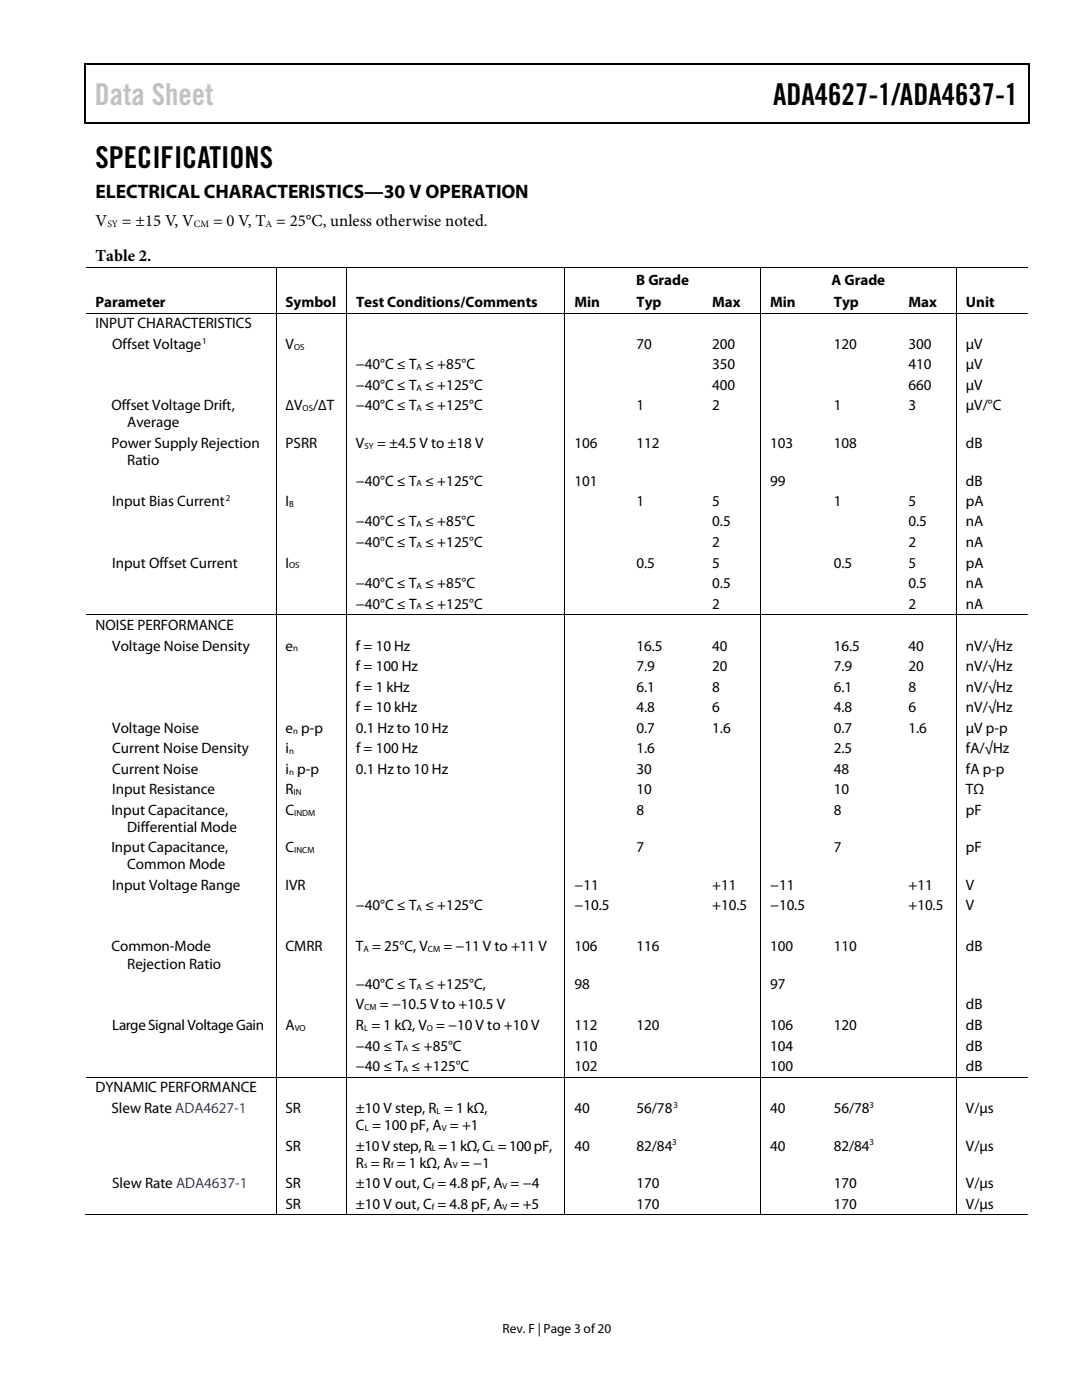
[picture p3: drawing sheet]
<svg xmlns="http://www.w3.org/2000/svg" width="216mm" height="279mm" viewBox="0 0 216 279" stroke-linecap="round" stroke-linejoin="round" font-family="sans-serif">
<defs><g id="words">
<text font-size="6" fill="#c1c1c1" x="18.9" y="20.9">Data Sheet</text>
<g font-size="6">
<text x="154.3" y="20.9">ADA4627-1/ADA4637-1</text>
<text x="19" y="33.6">SPECIFICATIONS</text>
</g>
<text font-size="3.9" x="19" y="39.6">ELECTRICAL CHARACTERISTICS—30 V OPERATION</text>
<g font-size="3.3">
<text x="19" y="45">V</text>
<text x="24.3" y="45">= ±15 V, V</text>
<text x="42.5" y="45">= 0 V, T = 25°C, unless otherwise noted.</text>
<text x="19" y="52.2">Table 2.</text>
</g>
<g font-size="3">
<text x="127" y="56.8">B Grade</text>
<text x="165.9" y="56.8">A Grade</text>
<text x="19" y="61.3">Parameter</text>
<text x="19" y="65.5">INPUT CHARACTERISTICS</text>
<text x="57" y="61.3">Symbol</text>
<text x="71" y="61.3">Test Conditions/Comments</text>
<text x="114.6" y="61.3">Min</text>
<text x="127" y="61.3">Typ</text>
<text x="142.1" y="61.3">Max</text>
<text x="153.7" y="61.3">Min</text>
<text x="166.4" y="61.3">Typ</text>
<text x="181.3" y="61.3">Max</text>
<text x="192.7" y="61.3">Unit</text>
<text x="22.4" y="69.6">Offset Voltage</text>
<text x="57" y="69.6">V</text>
<text x="127" y="69.6">70</text>
<text x="142.1" y="69.6">200</text>
<text x="166.4" y="69.6">120</text>
<text x="181.3" y="69.6">300</text>
<text x="192.7" y="69.6">µV</text>
<text x="71" y="73.7">−40°C ≤ T ≤ +85°C</text>
<text x="71" y="77.8">−40°C ≤ T ≤ +125°C</text>
<text x="142.1" y="73.7">350</text>
<text x="142.1" y="77.8">400</text>
<text x="181.3" y="73.7">410</text>
<text x="181.3" y="77.8">660</text>
<text x="192.7" y="73.7">µV</text>
<text x="192.7" y="77.8">µV</text>
<text x="22.2" y="81.9">Offset Voltage Drift,</text>
<text x="57" y="81.9">∆V</text>
<text x="62.5" y="81.9">/∆T</text>
<text x="71" y="81.9">−40°C ≤ T ≤ +125°C</text>
<text x="127" y="81.9">1</text>
<text x="142.1" y="81.9">2</text>
<text x="166.4" y="81.9">1</text>
<text x="181.3" y="81.9">3</text>
<text x="192.7" y="81.9">µV/°C</text>
<text x="22.2" y="89.4">Power Supply Rejection</text>
<text x="25.4" y="85.3">Average</text>
<text x="57" y="89.4">PSRR</text>
<text x="71" y="89.4">V</text>
<text x="75.2" y="89.4">= ±4.5 V to ±18 V</text>
<text x="114.6" y="89.4">106</text>
<text x="127" y="89.4">112</text>
<text x="153.7" y="89.4">103</text>
<text x="166.4" y="89.4">108</text>
<text x="192.7" y="89.4">dB</text>
<text x="25.4" y="92.8">Ratio</text>
<text x="22.4" y="101">Input Bias Current</text>
<text x="57" y="101">I</text>
<text x="71" y="96.9">−40°C ≤ T ≤ +125°C</text>
<text x="114.6" y="96.9">101</text>
<text x="127" y="101">1</text>
<text x="142.1" y="101">5</text>
<text x="153.7" y="96.9">99</text>
<text x="166.4" y="101">1</text>
<text x="181.3" y="101">5</text>
<text x="192.7" y="96.9">dB</text>
<text x="192.7" y="101">pA</text>
<text x="71" y="105.1">−40°C ≤ T ≤ +85°C</text>
<text x="142.1" y="105.1">0.5</text>
<text x="181.3" y="105.1">0.5</text>
<text x="192.7" y="105.1">nA</text>
<text x="22.4" y="113.3">Input Offset Current</text>
<text x="57" y="113.3">I</text>
<text x="71" y="109.2">−40°C ≤ T ≤ +125°C</text>
<text x="127" y="113.3">0.5</text>
<text x="142.1" y="113.3">5</text>
<text x="142.1" y="109.2">2</text>
<text x="166.4" y="113.3">0.5</text>
<text x="181.3" y="113.3">5</text>
<text x="181.3" y="109.2">2</text>
<text x="192.7" y="113.3">pA</text>
<text x="192.7" y="109.2">nA</text>
<text x="71" y="117.4">−40°C ≤ T ≤ +85°C</text>
<text x="142.1" y="117.4">0.5</text>
<text x="181.3" y="117.4">0.5</text>
<text x="192.7" y="117.4">nA</text>
<text x="19" y="125.7">NOISE PERFORMANCE</text>
<text x="71" y="121.5">−40°C ≤ T ≤ +125°C</text>
<text x="142.1" y="121.5">2</text>
<text x="181.3" y="121.5">2</text>
<text x="192.7" y="121.5">nA</text>
<text x="22.4" y="129.8">Voltage Noise Density</text>
<text x="57" y="129.8">e</text>
<text x="71" y="129.8">f = 10 Hz</text>
<text x="127" y="129.8">16.5</text>
<text x="142.1" y="129.8">40</text>
<text x="166.4" y="129.8">16.5</text>
<text x="181.3" y="129.8">40</text>
<text x="192.7" y="129.8">nV/√Hz</text>
<text x="71" y="133.9">f = 100 Hz</text>
<text x="127" y="133.9">7.9</text>
<text x="142.1" y="133.9">20</text>
<text x="166.4" y="133.9">7.9</text>
<text x="181.3" y="133.9">20</text>
<text x="192.7" y="133.9">nV/√Hz</text>
<text x="71" y="138">f = 1 kHz</text>
<text x="71" y="142.1">f = 10 kHz</text>
<text x="127" y="138">6.1</text>
<text x="127" y="142.1">4.8</text>
<text x="142.1" y="138">8</text>
<text x="142.1" y="142.1">6</text>
<text x="166.4" y="138">6.1</text>
<text x="166.4" y="142.1">4.8</text>
<text x="181.3" y="138">8</text>
<text x="181.3" y="142.1">6</text>
<text x="192.7" y="138">nV/√Hz</text>
<text x="192.7" y="142.1">nV/√Hz</text>
<text x="22.4" y="146.2">Voltage Noise</text>
<text x="57" y="146.2">e p-p</text>
<text x="71" y="146.2">0.1 Hz to 10 Hz</text>
<text x="127" y="146.2">0.7</text>
<text x="142.1" y="146.2">1.6</text>
<text x="166.4" y="146.2">0.7</text>
<text x="181.3" y="146.2">1.6</text>
<text x="192.7" y="146.2">µV p-p</text>
<text x="22.4" y="150.3">Current Noise Density</text>
<text x="22.4" y="154.4">Current Noise</text>
<text x="57" y="150.3">i</text>
<text x="57" y="154.4">i p-p</text>
<text x="71" y="154.4">0.1 Hz to 10 Hz</text>
<text x="71" y="150.3">f = 100 Hz</text>
<text x="127" y="154.4">30</text>
<text x="127" y="150.3">1.6</text>
<text x="166.4" y="154.4">48</text>
<text x="166.4" y="150.3">2.5</text>
<text x="192.7" y="150.3">fA/√Hz</text>
<text x="192.7" y="154.4">fA p-p</text>
<text x="22.4" y="158.5">Input Resistance</text>
<text x="57" y="158.5">R</text>
<text x="127" y="158.5">10</text>
<text x="166.4" y="158.5">10</text>
<text x="192.7" y="158.5">TΩ</text>
<text x="22.2" y="162.6">Input Capacitance,</text>
<text x="25.4" y="166">Differential Mode</text>
<text x="57" y="162.6">C</text>
<text x="127" y="162.6">8</text>
<text x="166.4" y="162.6">8</text>
<text x="192.7" y="162.6">pF</text>
<text x="22.2" y="170.1">Input Capacitance,</text>
<text x="25.4" y="173.5">Common Mode</text>
<text x="57" y="170.1">C</text>
<text x="127" y="170.1">7</text>
<text x="166.4" y="170.1">7</text>
<text x="192.7" y="170.1">pF</text>
<text x="22.4" y="177.6">Input Voltage Range</text>
<text x="57" y="177.6">IVR</text>
<text x="114.6" y="177.6">−11</text>
<text x="142.1" y="177.6">+11</text>
<text x="153.7" y="177.6">−11</text>
<text x="181.3" y="177.6">+11</text>
<text x="192.7" y="177.6">V</text>
<text x="71" y="181.7">−40°C ≤ T ≤ +125°C</text>
<text x="114.6" y="181.7">−10.5</text>
<text x="142.1" y="181.7">+10.5</text>
<text x="153.7" y="181.7">−10.5</text>
<text x="181.3" y="181.7">+10.5</text>
<text x="192.7" y="181.7">V</text>
<text x="22.2" y="189.9">Common-Mode</text>
<text x="57" y="189.9">CMRR</text>
<text x="71" y="189.9">T = 25°C, V</text>
<text x="88.5" y="189.9">= −11 V to +11 V</text>
<text x="114.6" y="189.9">106</text>
<text x="127" y="189.9">116</text>
<text x="153.7" y="189.9">100</text>
<text x="166.4" y="189.9">110</text>
<text x="192.7" y="189.9">dB</text>
<text x="25.4" y="193.3">Rejection Ratio</text>
<text x="71" y="197.4">−40°C ≤ T ≤ +125°C,</text>
<text x="114.6" y="197.4">98</text>
<text x="153.7" y="197.4">97</text>
<text x="71" y="201.5">V</text>
<text x="75.8" y="201.5">= −10.5 V to +10.5 V</text>
<text x="192.7" y="201.5">dB</text>
<text x="22.4" y="205.6">Large Signal Voltage Gain</text>
<text x="57" y="205.6">A</text>
<text x="71" y="209.7">−40 ≤ T ≤ +85°C</text>
<text x="71" y="205.6">R = 1 kΩ, V = −10 V to +10 V</text>
<text x="114.6" y="205.6">112</text>
<text x="114.6" y="209.7">110</text>
<text x="127" y="205.6">120</text>
<text x="153.7" y="205.6">106</text>
<text x="153.7" y="209.7">104</text>
<text x="166.4" y="205.6">120</text>
<text x="192.7" y="205.6">dB</text>
<text x="192.7" y="209.7">dB</text>
<text x="71" y="213.7">−40 ≤ T ≤ +125°C</text>
<text x="114.6" y="213.7">102</text>
<text x="153.7" y="213.7">100</text>
<text x="192.7" y="213.7">dB</text>
<text x="19" y="218">DYNAMIC PERFORMANCE</text>
<text x="22.2" y="222.1">Slew Rate ADA4627-1</text>
<text x="57" y="222.1">SR</text>
<text x="71" y="222.1">±10 V step, R = 1 kΩ,</text>
<text x="71" y="225.6">C = 100 pF, A = +1</text>
<text x="114.6" y="222.1">40</text>
<text x="127" y="222.1">56/78</text>
<text x="153.7" y="222.1">40</text>
<text x="166.4" y="222.1">56/78</text>
<text x="192.7" y="222.1">V/µs</text>
<text x="57" y="229.6">SR</text>
<text x="71" y="233">R = R = 1 kΩ, A = −1</text>
<text x="71" y="229.6">±10 V step, R = 1 kΩ, C = 100 pF,</text>
<text x="114.6" y="229.6">40</text>
<text x="127" y="229.6">82/84</text>
<text x="153.7" y="229.6">40</text>
<text x="166.4" y="229.6">82/84</text>
<text x="192.7" y="229.6">V/µs</text>
<text x="22.4" y="237.1">Slew Rate ADA4637-1</text>
<text x="57" y="237.1">SR</text>
<text x="71" y="237.1">±10 V out, C = 4.8 pF, A = −4</text>
<text x="127" y="237.1">170</text>
<text x="166.4" y="237.1">170</text>
<text x="192.7" y="237.1">V/µs</text>
<text x="57" y="241.2">SR</text>
<text x="71" y="241.2">±10 V out, C = 4.8 pF, A = +5</text>
<text x="127" y="241.2">170</text>
<text x="166.4" y="241.2">170</text>
<text x="192.7" y="241.2">V/µs</text>
</g>
<text font-size="2.7" x="100.3" y="266">Rev. F | Page 3 of20</text>
<g font-size="1.9">
<text x="21.4" y="45.2">SY</text>
<text x="38.7" y="45.2">CM</text>
<text x="53" y="45.2">A</text>
</g>
<g font-size="1.8">
<text x="40.3" y="68.6">1</text>
<text x="58.7" y="69.8">OS</text>
<text x="83.1" y="73.9">A</text>
<text x="83.1" y="78">A</text>
<text x="60.4" y="82.1">OS</text>
<text x="83.1" y="82.1">A</text>
<text x="72.7" y="89.6">SY</text>
<text x="45" y="99.9">2</text>
<text x="57.7" y="101.1">B</text>
<text x="83.1" y="97.1">A</text>
<text x="83.1" y="105.2">A</text>
<text x="57.7" y="113.5">OS</text>
<text x="83.1" y="109.3">A</text>
<text x="83.1" y="117.6">A</text>
<text x="83.1" y="121.6">A</text>
<text x="58.5" y="130">n</text>
<text x="58.5" y="146.4">n</text>
<text x="57.7" y="150.5">n</text>
<text x="57.7" y="154.6">n</text>
<text x="58.6" y="158.7">IN</text>
<text x="58.7" y="162.8">INDM</text>
<text x="58.7" y="170.3">INCM</text>
<text x="83.1" y="181.9">A</text>
<text x="72.5" y="190">A</text>
<text x="85.4" y="190">CM</text>
<text x="83.1" y="197.5">A</text>
<text x="72.7" y="201.6">CM</text>
<text x="58.8" y="205.7">VO</text>
<text x="72.6" y="205.7">L</text>
<text x="80.4" y="209.8">A</text>
<text x="85.2" y="205.7">O</text>
<text x="80.4" y="213.9">A</text>
<text x="134.4" y="221.1">3</text>
<text x="173.5" y="221.1">3</text>
<text x="72.8" y="225.7">L</text>
<text x="87.1" y="222.3">L</text>
<text x="88.1" y="225.7">V</text>
<text x="72.6" y="233.2">s</text>
<text x="78" y="233.2">f</text>
<text x="86.1" y="229.8">L</text>
<text x="90.3" y="233.2">V</text>
<text x="98" y="229.8">L</text>
<text x="134.2" y="228.6">3</text>
<text x="173.5" y="228.6">3</text>
<text x="86.1" y="237.3">f</text>
<text x="100.3" y="237.3">V</text>
<text x="86.1" y="241.4">f</text>
<text x="100.3" y="241.4">V</text>
</g>
</g></defs>
<g fill="#000">
<path d="M16.9 12.7h.2v1h-.2zM16.9 12.7h.2v.3h-.2zM82.5 12.7h.3v.3h-.3zM205.1 12.7h.3v1h-.3zM205.1 12.7h.3v.3h-.3zM16.9 24.4h.2v.2h-.2zM82.3 24.4h.2v.2h-.2zM205.1 24.4h.3v.2h-.3zM55 53.3h.2v.2h-.2zM69 53.3h.2v.2h-.2zM112.6 53.3h.2v.2h-.2zM151.7 53.3h.2v.2h-.2z"/>
<path d="M190.8 53.3h.1v.2h-.1zM55 62.4h.2v.2h-.2zM69 62.4h.2v.2h-.2zM112.6 62.4h.2v.2h-.2zM125.1 62.4h.2v.2h-.2zM140.2 62.4h.2v.2h-.2zM151.7 62.4h.2v.2h-.2zM164.5 62.4h.1v.2h-.1zM179.4 62.4h.2v.2h-.2zM190.8 62.4h.1v.2h-.1zM55 122.6h.2v.2h-.2zM69 122.6h.2v.2h-.2z"/>
<path d="M112.6 122.6h.2v.2h-.2zM125.1 122.6h.2v.2h-.2zM140.2 122.6h.2v.2h-.2zM151.7 122.6h.2v.2h-.2zM164.5 122.6h.1v.2h-.1zM179.4 122.6h.2v.2h-.2zM190.8 122.6h.1v.2h-.1zM55 214.9h.2v.2h-.2zM69 214.9h.2v.2h-.2zM112.6 214.9h.2v.2h-.2zM125.1 214.9h.2v.2h-.2zM140.2 214.9h.2v.2h-.2z"/>
<path d="M151.7 214.9h.2v.2h-.2zM164.5 214.9h.1v.2h-.1zM179.4 214.9h.2v.2h-.2zM190.8 214.9h.1v.2h-.1zM55 242.4h.2v.1h-.2zM69 242.4h.2v.1h-.2zM112.6 242.4h.2v.1h-.2zM124.8 242.4h.2v.1h-.2zM140 242.4h.1v.1h-.1zM151.7 242.4h.2v.1h-.2zM164.2 242.4h.2v.1h-.2zM179.2 242.4h.1v.1h-.1z"/>
<path d="M190.8 242.4h.1v.1h-.1z"/>
</g>
<path d="M17 13.7v10.7M17.1 12.8h65.4M82.8 12.8h122.3M205.2 13.7v10.7M17.1 24.5h188" fill="none" stroke="#000" stroke-width=".25"/>
<g fill="none" stroke="#000" stroke-width=".2">
<path d="M17.1 53.4h37.9M55.1 53.5v8.9M55.2 53.4h13.8M69.1 53.5v8.9M69.2 53.4h43.4M112.7 53.5v8.9M112.8 53.4h38.9M151.8 53.5v8.9M151.8 53.4h39M190.8 53.5v8.9M190.9 53.4h14.2M17.1 62.5h37.9"/>
<path d="M55.1 62.6v60M55.2 62.5h13.8M69.1 62.6v60M69.2 62.5h43.4M112.7 62.6v60M112.8 62.5h12.3M125.3 62.5h14.9M140.4 62.5h11.3M151.8 62.6v60M151.8 62.5h12.7M164.6 62.5h14.8M179.6 62.5h11.2"/>
<path d="M190.8 62.6v60M190.9 62.5h14.2M17.1 122.7h37.9M55.1 122.8v92.1M55.2 122.7h13.8M69.1 122.8v92.1M69.2 122.7h43.4M112.7 122.8v92.1M112.8 122.7h12.3M125.3 122.7h14.9M140.4 122.7h11.3M151.8 122.8v92.1"/>
<path d="M151.8 122.7h12.7M164.6 122.7h14.8M179.6 122.7h11.2M190.8 122.8v92.1M190.9 122.7h14.2M17.1 215h37.9M55.1 215.1v27.3M55.2 215h13.8M69.1 215.1v27.3M69.2 215h43.4M112.7 215.1v27.3M112.8 215h12.3"/>
<path d="M125.3 215h14.9M140.4 215h11.3M151.8 215.1v27.3M151.8 215h12.7M164.6 215h14.8M179.6 215h11.2M190.8 215.1v27.3M190.9 215h14.2M16.9 242.4h38.1M55.2 242.4h13.8M69.2 242.4h43.4M112.8 242.4h38.9"/>
<path d="M151.8 242.4h39M190.9 242.4h14.2"/>
</g>
<use href="#words"/>
</svg>
